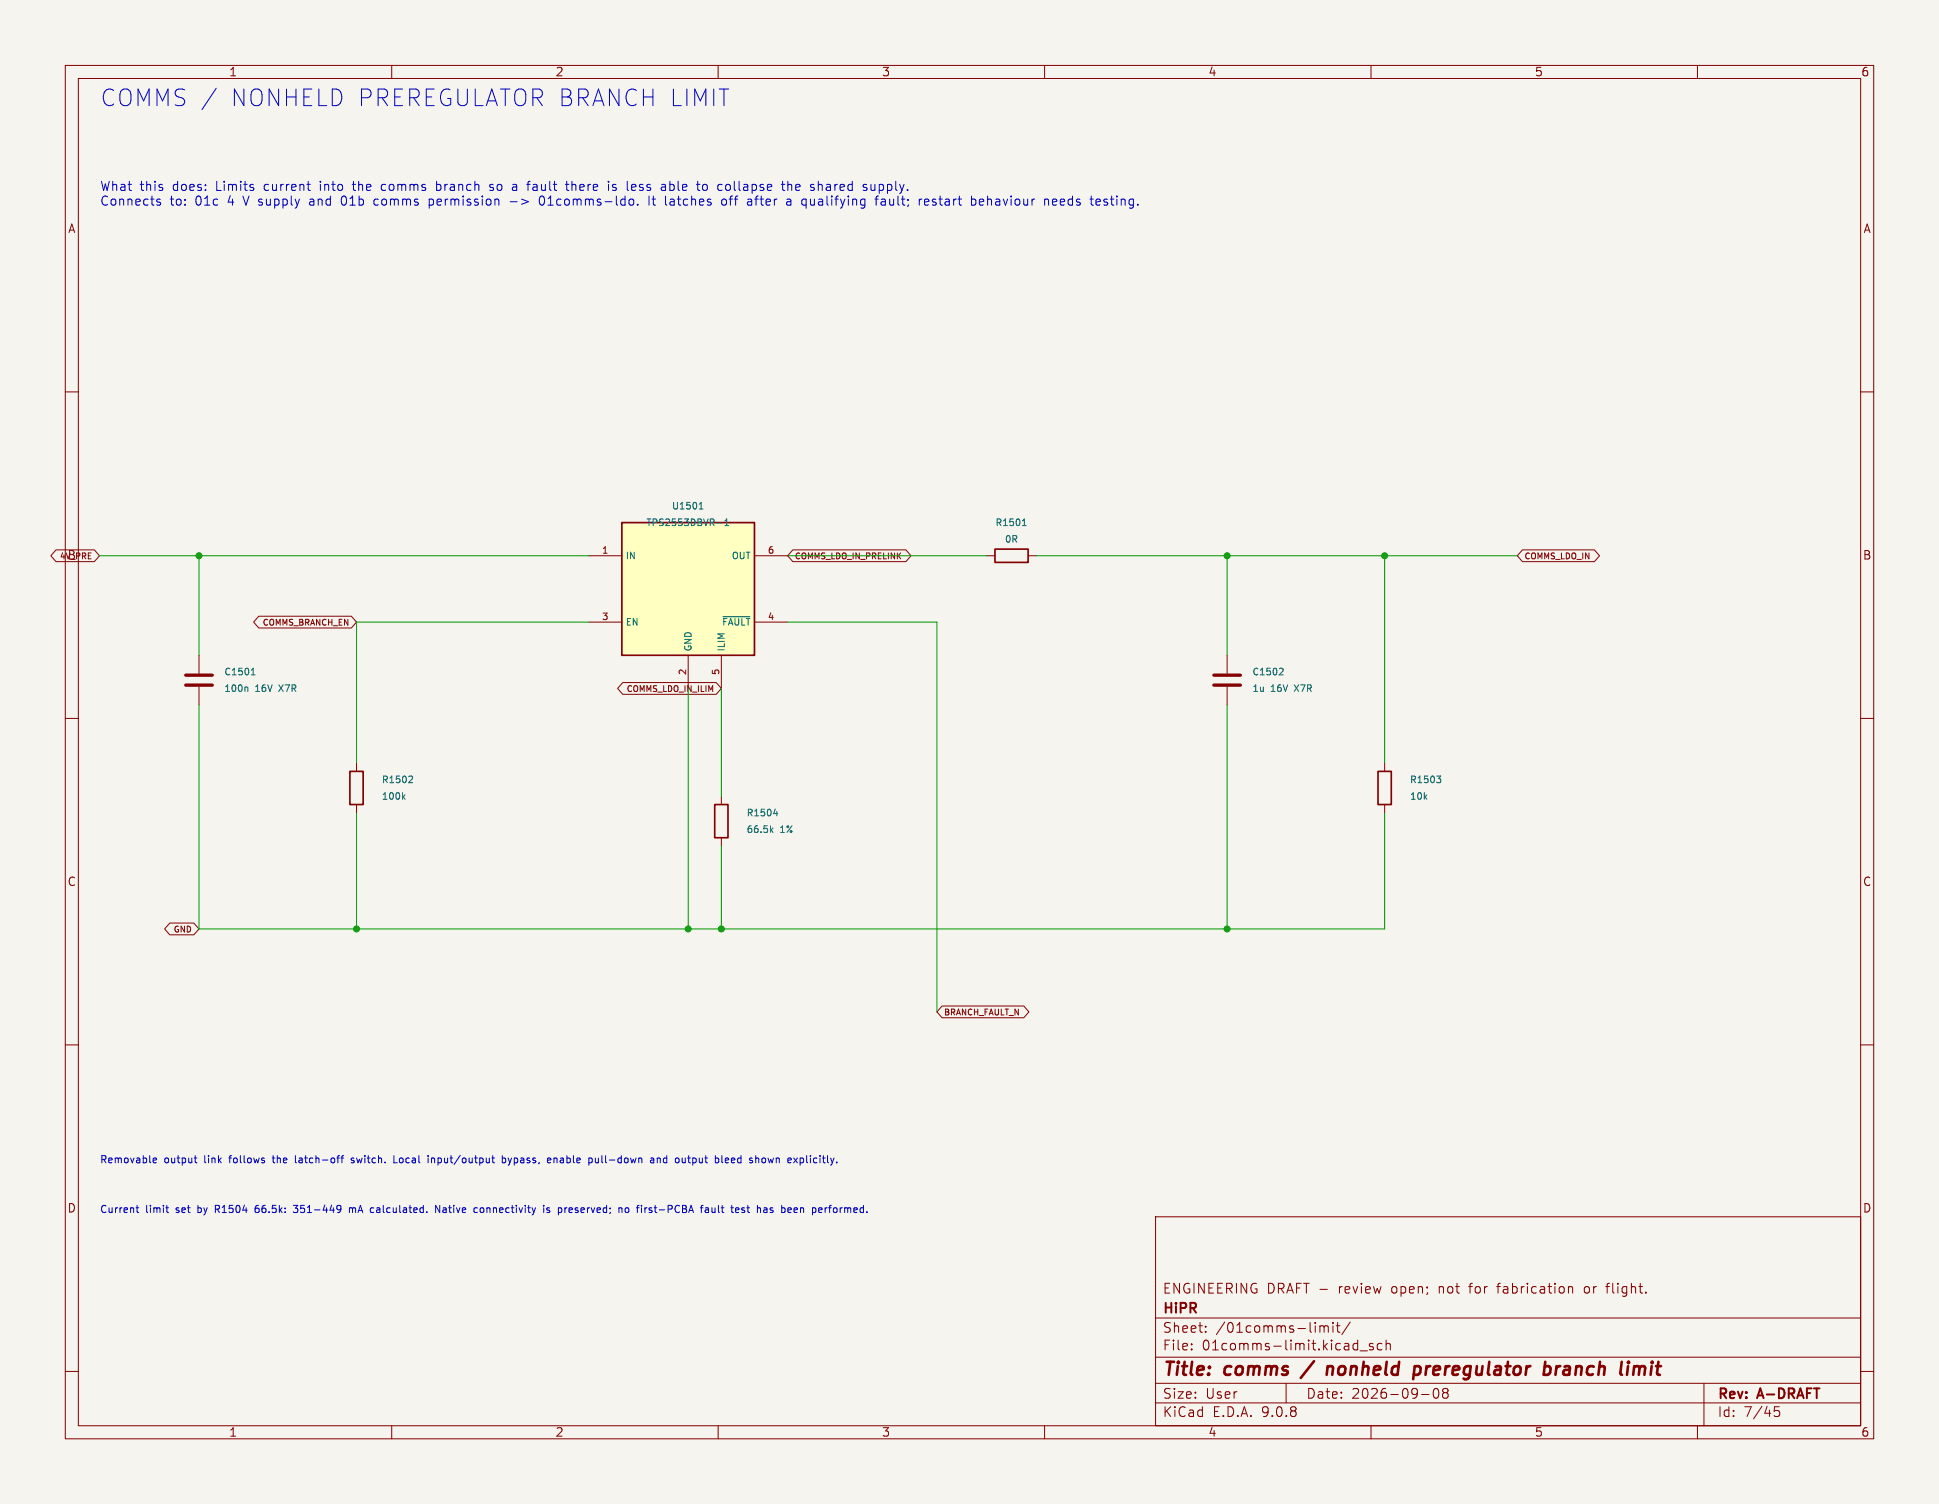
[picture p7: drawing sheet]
<svg xmlns="http://www.w3.org/2000/svg" width="297mm" height="230mm" viewBox="0 0 297 230" stroke-linecap="round" stroke-linejoin="round" font-family="sans-serif">
<defs><g id="words">
<g font-size="3.5" fill="#0000c2">
<text x="15.2" y="16.5">COMMS /</text>
<text x="35.1" y="16.5">NONHELD PREREGULATOR BRANCH LIMIT</text>
</g>
<g font-size="2.8" fill="#840000">
<text x="178" y="211.2">Title:</text>
<text x="187.7" y="211.2">comms</text>
<text x="204.9" y="211.2">nonheld</text>
<text x="219" y="211.2">preregulator</text>
<text x="239.7" y="211.2">branch</text>
<text x="252.2" y="211.2">limit</text>
</g>
<g font-size="2.1" fill="#840000">
<text x="178" y="201.5">HiPR</text>
<text x="178" y="198.3">ENGINEERING DRAFT -</text>
<text x="205.2" y="198.3">review</text>
<text x="213.4" y="198.3">open;</text>
<text x="220.8" y="198.3">not</text>
<text x="225.7" y="198.3">for</text>
<text x="230.1" y="198.3">fabrication</text>
<text x="243.5" y="198.3">or</text>
<text x="247.1" y="198.3">flight.</text>
<text x="178" y="207">File:</text>
<text x="178" y="204.3">Sheet:</text>
<text x="184.1" y="207">01comms-limit.kicad_sch</text>
<text x="186.2" y="204.3">/01comms-limit/</text>
<text x="178" y="214.4">Size:</text>
<text x="184.7" y="214.4">User</text>
<text x="200" y="214.4">Date:</text>
<text x="207" y="214.4">2026-09-08</text>
<text x="263" y="214.6">Rev:</text>
<text x="269.4" y="214.6">A-DRAFT</text>
<text x="178" y="217.2">KiCad</text>
<text x="185.7" y="217.2">E.D.A.</text>
<text x="193.3" y="217.2">9.0.8</text>
<text x="263" y="217.2">Id:</text>
<text x="267.1" y="217.2">7/45</text>
</g>
<g font-size="1.9" fill="#0000c2">
<text x="15.2" y="29.6">What</text>
<text x="21.4" y="29.6">this</text>
<text x="26.5" y="29.6">does:</text>
<text x="33.3" y="29.6">Limits</text>
<text x="40.8" y="29.6">current</text>
<text x="49.5" y="29.6">into</text>
<text x="54.8" y="29.6">the</text>
<text x="59.3" y="29.6">comms</text>
<text x="67.9" y="29.6">branch</text>
<text x="76.2" y="29.6">so</text>
<text x="79.9" y="29.6">a</text>
<text x="82.4" y="29.6">fault</text>
<text x="88.5" y="29.6">there</text>
<text x="95.1" y="29.6">is</text>
<text x="98.1" y="29.6">less</text>
<text x="103.6" y="29.6">able</text>
<text x="109.3" y="29.6">to</text>
<text x="112.6" y="29.6">collapse</text>
<text x="122.6" y="29.6">the</text>
<text x="127.1" y="29.6">shared</text>
<text x="135.4" y="29.6">supply.</text>
<text x="15.2" y="31.8">Connects</text>
<text x="26" y="31.8">to:</text>
<text x="30" y="31.8">01c</text>
<text x="35.1" y="31.8">4</text>
<text x="37.7" y="31.8">V supply</text>
<text x="48.1" y="31.8">and</text>
<text x="53.1" y="31.8">01b</text>
<text x="58.3" y="31.8">comms</text>
<text x="66.9" y="31.8">permission</text>
<text x="79.5" y="31.8">-&gt;</text>
<text x="84.2" y="31.8">01comms-ldo.</text>
<text x="101.1" y="31.8">It</text>
<text x="103.8" y="31.8">latches</text>
<text x="112.7" y="31.8">off</text>
<text x="116.8" y="31.8">after</text>
<text x="122.9" y="31.8">a</text>
<text x="125.5" y="31.8">qualifying</text>
<text x="137" y="31.8">fault;</text>
<text x="143.7" y="31.8">restart</text>
<text x="151.9" y="31.8">behaviour</text>
<text x="163.3" y="31.8">needs</text>
<text x="170.6" y="31.8">testing.</text>
</g>
<g font-size="1.8" fill="#840000">
<text x="35" y="11.9">1</text>
<text x="85" y="11.9">2</text>
<text x="135" y="11.9">3</text>
<text x="185" y="11.9">4</text>
<text x="235" y="11.9">5</text>
<text x="285" y="11.9">6</text>
<text x="10.3" y="35.9">A</text>
<text x="285.3" y="35.9">A</text>
<text x="10.3" y="85.9">B</text>
<text x="285.3" y="85.9">B</text>
<text x="10.3" y="135.9">C</text>
<text x="285.3" y="135.9">C</text>
<text x="10.3" y="185.9">D</text>
<text x="285.3" y="185.9">D</text>
<text x="35" y="220.2">1</text>
<text x="85" y="220.2">2</text>
<text x="135" y="220.2">3</text>
<text x="185" y="220.2">4</text>
<text x="235" y="220.2">5</text>
<text x="285" y="220.2">6</text>
</g>
<g font-size="1.5" fill="#0000c2">
<text x="15.2" y="178.3">Removable</text>
<text x="25.2" y="178.3">output</text>
<text x="31.5" y="178.3">link</text>
<text x="35.5" y="178.3">follows</text>
<text x="42.4" y="178.3">the</text>
<text x="46.1" y="178.3">latch-off</text>
<text x="54.9" y="178.3">switch.</text>
<text x="61.6" y="178.3">Local</text>
<text x="67.1" y="178.3">input/output</text>
<text x="78.7" y="178.3">bypass,</text>
<text x="85.9" y="178.3">enable</text>
<text x="92.4" y="178.3">pull-down</text>
<text x="102.2" y="178.3">and</text>
<text x="106.2" y="178.3">output</text>
<text x="112.5" y="178.3">bleed</text>
<text x="118.1" y="178.3">shown</text>
<text x="124.2" y="178.3">explicitly.</text>
<text x="15.2" y="186">Current</text>
<text x="22.3" y="186">limit</text>
<text x="27.1" y="186">set</text>
<text x="30.7" y="186">by</text>
<text x="33.6" y="186">R1504</text>
<text x="39.9" y="186">66.5k:</text>
<text x="46.1" y="186">351-449</text>
<text x="54.8" y="186">mA</text>
<text x="58.3" y="186">calculated.</text>
<text x="68.5" y="186">Native</text>
<text x="74.7" y="186">connectivity</text>
<text x="85.5" y="186">is</text>
<text x="88" y="186">preserved;</text>
<text x="97.5" y="186">no</text>
<text x="100.6" y="186">first-PCBA</text>
<text x="110.6" y="186">fault</text>
<text x="115.5" y="186">test</text>
<text x="119.7" y="186">has</text>
<text x="123.6" y="186">been</text>
<text x="128.6" y="186">performed.</text>
</g>
<g font-size="1.4" fill="#006464">
<text x="98.9" y="80.8">TPS2553DBVR-1</text>
<text x="102.8" y="78.2">U1501</text>
<text x="152.4" y="80.8">R1501</text>
<text x="153.8" y="83.3">0R</text>
<text x="95.8" y="85.8">IN</text>
<text x="111.9" y="85.8">OUT</text>
<text x="95.8" y="96">EN</text>
<text x="110.5" y="96">~{FAULT}</text>
<text x="106.1" y="99.8" transform="rotate(-90 106.1 99.8)">GND</text>
<text x="111.2" y="99.8" transform="rotate(-90 111.2 99.8)">ILIM</text>
<text x="34.3" y="106.2">100n</text>
<text x="34.3" y="103.6">C1501</text>
<text x="39.1" y="106.2">16V</text>
<text x="42.9" y="106.2">X7R</text>
<text x="191.7" y="106.2">1u</text>
<text x="191.7" y="103.6">C1502</text>
<text x="194.6" y="106.2">16V</text>
<text x="198.5" y="106.2">X7R</text>
<text x="58.4" y="122.7">100k</text>
<text x="58.4" y="120.1">R1502</text>
<text x="114.3" y="125.2">R1504</text>
<text x="215.9" y="122.7">10k</text>
<text x="215.9" y="120.1">R1503</text>
<text x="114.3" y="127.8">66.5k</text>
<text x="119.5" y="127.8">1%</text>
</g>
<g font-size="1.4" fill="#a90000">
<text x="92.1" y="84.9">1</text>
<text x="117.5" y="84.9">6</text>
<text x="92.1" y="95">3</text>
<text x="117.5" y="95">4</text>
<text x="105.2" y="103.5" transform="rotate(-90 105.2 103.5)">2</text>
<text x="110.2" y="103.5" transform="rotate(-90 110.2 103.5)">5</text>
</g>
<g font-size="1.3" fill="#840000">
<text x="9" y="85.9">4V_PRE</text>
<text x="121.7" y="85.9">COMMS_LDO_IN_PRELINK</text>
<text x="233.4" y="85.9">COMMS_LDO_IN</text>
<text x="40.1" y="96">COMMS_BRANCH_EN</text>
<text x="95.8" y="106.2">COMMS_LDO_IN_ILIM</text>
<text x="26.4" y="143">GND</text>
<text x="144.5" y="155.7">BRANCH_FAULT_N</text>
</g>
</g></defs>
<path d="M0 0h297v230.3h-297z" fill="#f5f4ef" stroke="#f5f4ef" stroke-width=".15"/>
<g fill="none" stroke="#840000" stroke-width=".15">
<path d="M10 10h277v210.3h-277zM12 12h273v206.3h-273zM60 10v2M110 10v2M160 10v2M210 10v2M260 10v2M10 60h2M285 60h2M10 110h2M30.5 100.3v2.8M30.5 105.2v2.8"/>
<path d="M54.6 116.9v1.2M188 100.3v2.8M188 105.2v2.8M212.1 116.9v1.2M285 110h2M54.6 123.2v1.3M212.1 123.2v1.3M10 160h2M285 160h2M177 186.3h108v32h-108zM229.2 197h.6M240.3 197.1h.5l.1 .9"/>
<path d="M243 197l-.3 .3v.4l.3 .3M246 197h.5M246.5 196.5l-.3 .1v.1v1.3M10 210h2M60 218.3v2M110 218.3v2M160 218.3v2M177 214.8h108M177 211.8h108M177 207.8h108M177 201.8h108M182.5 206.6v.1"/>
<path d="M182.5 205.8v.1M184.7 203.9v.1M184.7 203.1v.1M197 211.8v3M202.2 203v1M202.2 203.2a.37 .37 0 0 1 .6 0M202.8 203.2l.2-.2 .4 .1 .1 .9M202.8 203.2v.8M204.2 202.5v.2M204.2 203v1M204.7 203h.5M204.9 202.5v1.3l.1 .2h.2"/>
<path d="M206.8 202.5l-1.3 1.9M208.3 206.9h1.2M210 218.3v2M210.3 205.8l-.3-.1-.3 .2 .1 .3 .5 .1v.4h-.6M211.7 205.8l-.5-.1-.2 .3v.4l.1 .3h.6M212.3 205.9a.37 .37 0 0 1 .7 0v.8M212.3 205.2v1.5M217.7 213.6h1.2M219.7 212.8a1.02 1.02 0 0 0 .2 1.3h.1a.91 .91 0 0 0 .2-1.3M221 212.8v.2l.2 .3M221.2 213.3l-.2 .3v.4l.2 .1h.5l.1-.3-.1-.4-.2-.1M221.2 213.3h.3"/>
<path d="M221.7 212.8l.1 .2-.3 .3M260 218.3v2M261 211.8v6.5M272.5 215.4h-.7l-.1 .7 .3-.1 .5 .1 .1 .2-.1 .5-.2 .1h-.3l-.3-.1M285 210h2"/>
</g>
<g fill="none" stroke="#840000" stroke-width=".4">
<path d="M201.3 208.4l-2.1 2.6M203.4 209.2l-.2 1.3M204.1 209.3a.57 .57 0 0 0-.8 .1M204.2 209.5l-.1 1M216.9 209.2h.4l.2 .2v.8a.66 .66 0 0 1-.8 .3M236.6 209.3l.2-.1 .6 .1 .1 .3-.1 .6a.66 .66 0 0 1-.8 .3M236.7 208.5l-.3 2M238.4 209.2l-.1 1.3M239 209.2a.59 .59 0 0 0-.6 .4M250.3 209.4a.49 .49 0 0 1 .8 .1M250.3 209.2l-.1 1.3M251.1 209.5l-.1 1"/>
<path d="M251.5 209.2l-.4 .3"/>
</g>
<path d="M28.4 103.4h4.1M28.4 104.9h4.1M185.9 103.4h4.1M185.9 104.9h4.1" fill="none" stroke="#840000" stroke-width=".51"/>
<path d="M37.7 105.2l.3 .2v.5M38.5 103.4h.6M38.6 102.6l.2-.3v1.1M62.8 118.8l.3 .1 .1 .2-.6 .8h.6M196.1 102.3l.4 .1 .1 .2-.7 .8h.7M220.1 118.8h.6l-.4 .4 .3 .1 .1 .4-.2 .2h-.3M61.8 122l.2 .4M62 121.7l-.3 .4" fill="none" stroke="#006464" stroke-width=".15"/>
<path d="M53.6 118.1h2v5.1h-2zM211.1 118.1h2v5.1h-2z" fill="none" stroke="#840000" stroke-width=".25"/>
<path d="M95.2 80h20.4v20.3h-20.4z" fill="#ffffc2"/>
<path d="M95.2 80h20.4v20.3h-20.4zM152.4 84.1h5.1v2h-5.1zM109.5 123.2h2v5.1h-2z" fill="none" stroke="#840000" stroke-width=".25"/>
<g fill="none" stroke="#840000" stroke-width=".15">
<path d="M8.6 84.2h5.9l.7 .9-.7 .9h-5.9l-.8-.9zM39.6 94.4h14.2l.8 .9-.8 .9h-14.2l-.8-.9zM90.2 85.1h5M90.2 95.3h5M115.6 85.1h5M115.6 95.3h5M121.4 84.2h17.4l.7 .9-.7 .9h-17.4l-.8-.9zM151.1 85.1h1.3M157.5 85.1h1.2M233.2 84.2h11l.8 .9-.8 .9h-11l-.8-.9zM95.4 104.5h14.3l.8 .9-.8 .9h-14.3l-.8-.9zM105.4 100.3v5.1"/>
<path d="M110.5 100.3v5.1M110.5 121.9v1.3M110.5 128.3v1.3M26 141.4h3.7l.8 .9-.8 .9h-3.7l-.8-.9zM144.3 154.1h12.5l.8 .9-.8 .9h-12.5l-.8-.9z"/>
</g>
<path d="M107.1 78h.6M107.2 77.2l.2-.3v1.1M111 79.8l.3-.3v1M156.7 79.7l.2-.2v1M109.8 80.1h.8M110.7 94.4h4.2M111 80.5h.6M156.6 80.5h.6M118.1 127.1l.3 .4M118.4 126.8l-.4 .4M118.5 124.6h.6M119 124.3v.6" fill="none" stroke="#006464" stroke-width=".15"/>
<g fill="none" stroke="#009600" stroke-width=".15">
<path d="M15.2 85.1h75M30.5 85.1v15.2M90.2 95.3h-35.6v21.6M120.6 95.3h22.9v59.7M120.6 85.1h30.5M158.7 85.1h73.7M188 85.1v15.2M212.1 85.1v31.8M30.5 108v34.3h181.6v-17.8M105.4 105.4v36.9M110.5 105.4v16.5M188 108v34.3"/>
<path d="M54.6 124.5v17.8M110.5 129.6v12.7"/>
</g>
<g fill="none" stroke="#0000c2" stroke-width=".15">
<path d="M33.1 13.5l-2.2 3.3M24.1 30.9l.4 .1 .1 .2-.2 .2h-.4M24.1 30.6h.4M47 28.2h.5M47.4 29.2h.1M47.6 30.5l-.1 .1M47.6 30.9a.27 .27 0 0 0-.2 .3 .27 .27 0 0 0 .2 .2M52.4 30.2l-.1 .7 .1 .4 .2 .1M53.9 28.2h.6M57.8 30.5h-.3l-.2 .3v.5l.5 .1M58.9 28.2h-.2l-.3 .3 .1 .5 .4 .2M65.7 30.6l.4-.1 .2 .1"/>
<path d="M65.7 30.5v1.4M66.3 31.3l-.2 .1h-.4M66.9 28.3h.5M66.9 29.1h.5M66.9 27.8v1.4M75.5 28.3l-.3-.1-.2 .2 .1 .2 .4 .2v.3h-.5M78.1 30.9h1.1M78.7 28.2h.2l.2 .2v.8M79.1 29.1l-.4 .1M79.1 28.6h-.4M81.2 27.8h-.3v.2M81.8 28.2l-.1 .1"/>
<path d="M81.8 28.6a.27 .27 0 0 0-.2 .3 .27 .27 0 0 0 .2 .3M82.7 30.2l-.1 .7 .1 .4 .2 .1h.3l.1-.2 .1-.6-.1-.4M86.6 28.2h.5M86.8 27.8v1.2l.1 .1 .2 .1M87.6 27.8v1.4M88 28.2l-.4 .2M94.3 28.3l-.3-.1-.2 .2 .1 .2 .4 .2v.3h-.5M96.9 30.6l.2 .2v.4l-.2 .2M96.9 28.2l.4 .1 .1 .3-.7 .1M97.3 29.1l-.4 .1M97.7 31.3v.1M99.4 30v1.4"/>
<path d="M99.9 30.5h.5M100.1 30v1.2v.2h.3M102.6 29.1l.4 .1M102.6 27.8v1.4M102.8 30.5h.3l.2 .2M103 28.2l-.4 .1M103.3 31.4h-.5M103.3 30.8l-.5 .1M107.7 28.3l.4-.1 .2 .3v.4l-.1 .2h-.5M110.5 30.8l.3-.3 .3 .1 .2 .2v.4l-.2 .2h-.3l-.3-.2M111.4 28.2l.3 .1 .2 .2-.1 .5-.4 .2M111.7 30.5h.5"/>
<path d="M112.1 30l-.2 .2v1.2M115.8 30.2v1.2M120.7 28.4l.2-.2 .3 .1 .1 .9M120.7 27.8v1.4M122.1 28.2l-.2 .2v.6l.2 .2M122.5 28.6l-.6 .1M124.7 30.5v.9M124.7 31.3l-.2 .1M134 30.5h.5M134 29l-.4 .2M134 28.2v1M134.5 30l-.2 .1-.1 .1"/>
<path d="M134.7 28.2v1.4M134.7 29.1l.1 .1M134.8 28.2l-.1 .1M135.5 30.6l.1 .8M135.6 30.8l-.5 .1a.27 .27 0 0 0-.2 .3 .27 .27 0 0 0 .2 .2h.5M136.3 30.5v.9M141.7 31.4h.5M142.1 30.5l.1 .1 .1 .2-.7 .2M142.8 31.4h.5M143.3 30.6l-.3-.1-.2 .2 .1 .2 .4 .1M150 31l.7-.2-.1-.2-.4-.1-.2 .2 .1 .7h.5M151.3 30v1.4"/>
<path d="M151.5 30.5l-.2 .1M161.2 31l.7-.2-.1-.2-.4-.1-.2 .2 .1 .7h.5M162.9 30.5h-.3l-.2 .2 .1 .7h.4M163.1 30.8l-.7 .2M169.1 30.9l.5 .1 .1 .2-.1 .2h-.4M169.1 30.6h.5M23.5 177.9l.1 .2 .3-.1M23.5 177.5l.1-.2h.2l.2 .2v.1l-.5 .1M29.7 177.3h.5M29.9 177.9l.3 .2M41.7 177.3h.4M41.8 177v.9l.2 .2"/>
<path d="M45.2 177v.9l.2 .2M52.2 177.3h.4M52.6 177l-.2 .1v1M54.2 177.4l-.3-.1-.1 .2v.2l.4 .1v.2h-.4M60.3 177v1.1h.6M61.2 177.4v.6M66.1 177.4l.2-.1 .2 .1 .1 .7M66.1 177.3v.8M75.3 177.3h.4M75.5 178l.2 .1M76.9 177.4l.4-.1 .2 .2-.1 .5h-.5M76.9 177v1.1"/>
<path d="M77.8 177.3l.3 .8M78.1 178.1l-.3 .3M78.4 177.3l-.3 .8M84.8 177.4l.2-.1 .3 .1v.7M84.8 177.3v.8M91.2 177.3v.7l.3 .1 .2-.1M91.7 177.3v.8M99.7 177.4h.4v.7M100.1 177.6l-.3 .1-.2 .1 .2 .3 .3-.1M100.7 177.4l.1-.1 .3 .1v.7M100.7 177.3v.8M101.7 177.4l-.1 .1 .1 .5"/>
<path d="M105.3 177.3h.4M105.5 177v.9l.2 .2M111.1 177.7l.5-.1v-.2l-.4-.1-.1 .2v.5h.5M112.1 177.4v.6M112.6 177.6l-.6 .1M116.7 177.5l.2-.2 .3 .1 .1 .1-.1 .5-.3 .1-.2-.2M122.9 177.3l.2 .2v.4l-.2 .2M123.6 177v.9l.1 .2M20.8 185h.5M21 184.6v.9l.3 .2M25.4 185h.4M25.6 185.5l.2 .2"/>
<path d="M33 185.2h.4M33.4 184.6h-.4v1.1M39.5 185l-.3 .1-.1 .1M39.6 184.6h-.3a.74 .74 0 0 0 0 1.1h.2M44.9 184.6h.7l-.4 .4 .4 .1v.5l-.2 .1-.5-.1M52.2 184.7v.7M52.2 185.1v.1M53.5 185.1l.3-.1 .2 .1M53.5 185v.7M54 185.1v.6M54.4 185h-.2l-.2 .1M58 185h-.3"/>
<path d="M58.1 185.3h-.3l-.1 .1v.2l.4 .1M67.4 184.6v1.1l-.7-1.1v1.1M68.2 185h-.3M68.2 185.3h-.2l-.2 .1 .1 .2 .3 .1M73.6 185h.3l.2 .2v.3l-.2 .2-.3-.1-.1-.1zM83.3 184.6v.1M83.3 185v.7M84.2 185h-.3l-.2 .1 .1 .2 .4 .1v.2h-.5M87.6 185h-.3l-.1 .1v.5h.4M87.7 185.2l-.5 .1M95.8 185h.3l.2 .2v.3l-.2 .2-.3-.1-.1-.1zM97.9 184.6h-.2"/>
<path d="M98.3 184.6h-.1M98.3 184.6h.1M98.3 184.6v.1M99.6 185h.2M99.6 185.3l.2 .1 .1 .1-.2 .2h-.2M108.2 185h.2l.1 .1v.6M108.5 185.6l-.3 .1M108.5 185.2l-.3 .1M109.1 185v.6l.3 .1 .1-.1M109.5 185v.7M110 184.6v.9l.2 .2M113.9 185.3l.2 .2-.2 .2"/>
<path d="M113.9 185h.1M114.4 185h.4M114.6 184.6v.9l.2 .2M122.6 185.1l.2-.1h.2l.1 .7M128.2 185.1l-.3-.1-.3 .2 .2 .4 .2 .1 .2-.1"/>
</g>
<g fill="#009600" stroke="#009600" stroke-width=".15">
<circle cx="30.5" cy="85.1" r=".46"/>
<circle cx="54.6" cy="142.3" r=".46"/>
<circle cx="212.1" cy="85.1" r=".46"/>
<circle cx="188" cy="85.1" r=".46"/>
<circle cx="188" cy="142.3" r=".46"/>
<circle cx="105.4" cy="142.3" r=".46"/>
<circle cx="110.5" cy="142.3" r=".46"/>
</g>
<use href="#words"/>
</svg>
